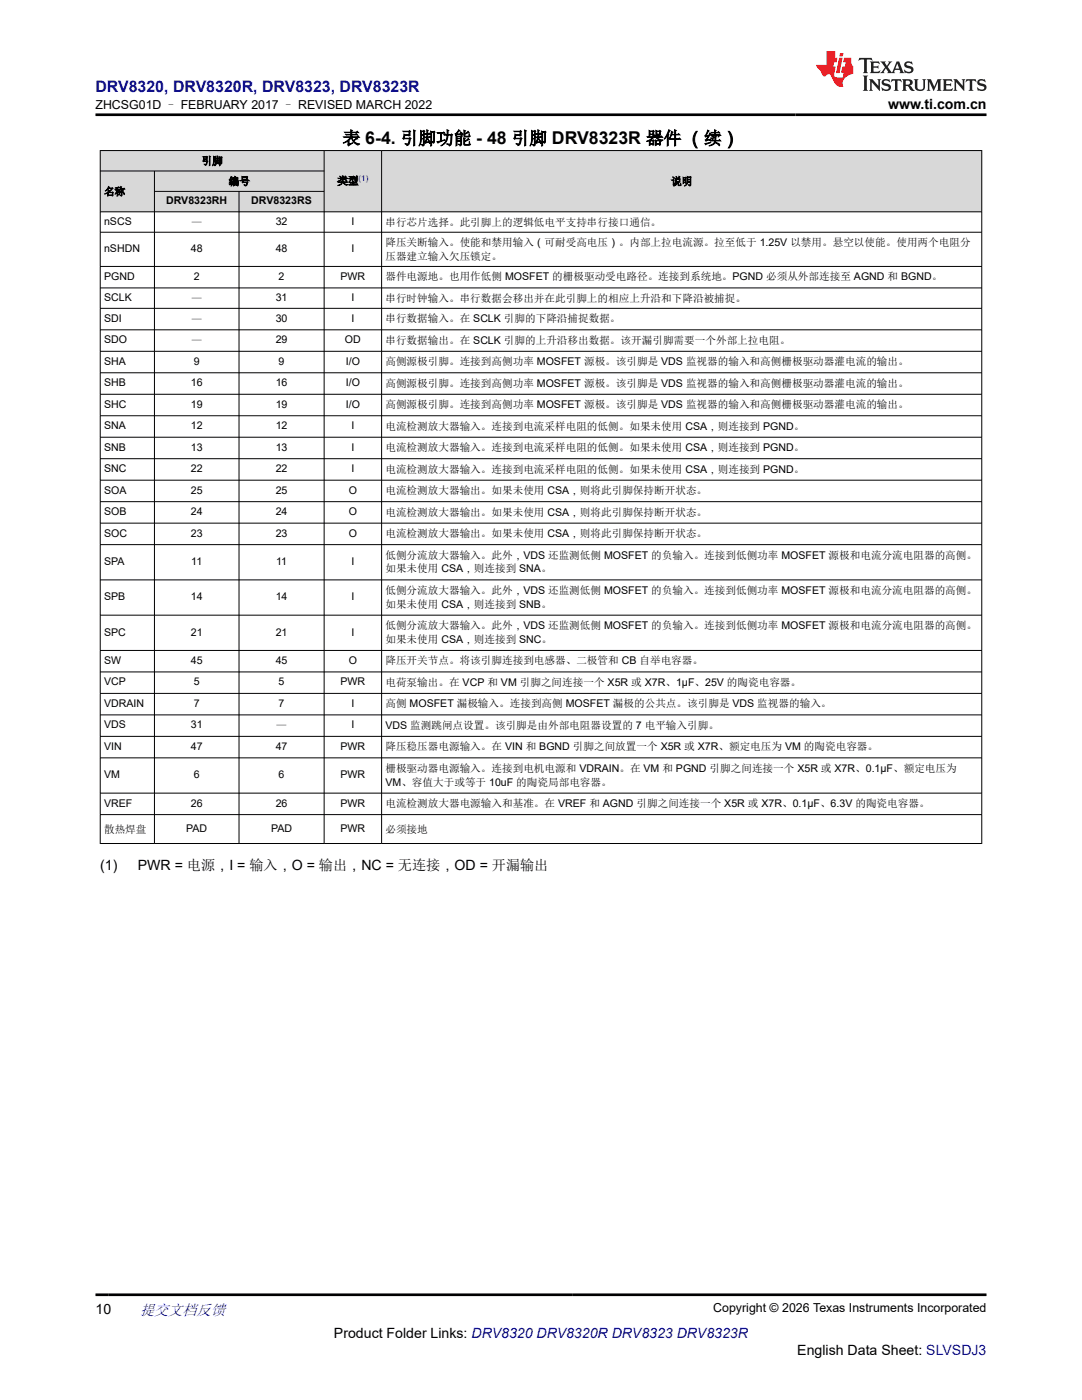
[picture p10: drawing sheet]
<svg xmlns="http://www.w3.org/2000/svg" width="216mm" height="279mm" viewBox="0 0 216 279" stroke-linecap="round" stroke-linejoin="round" font-family="sans-serif">
<defs><g id="words">
<text font-size="3.5" x="68.4" y="28.8">表 6-4. 引脚功能 - 48 引脚 DRV8323R 器件 （续）</text>
<text font-size="3.2" fill="#00f" x="19" y="18.3">DRV8320, DRV8320R, DRV8323, DRV8323R</text>
<text font-size="3" fill="#00f" x="27.9" y="262.4">提交文档反馈</text>
<g font-size="2.8">
<text x="177.2" y="21.7">www.ti.com.cn</text>
<text x="20" y="173.7">(1)</text>
<text x="27.5" y="173.7">PWR = 电源，I = 输入，O = 输出，NC = 无连接，OD = 开漏输出</text>
<text x="19" y="262.1">10</text>
<text x="66.6" y="266.9">Product Folder Links: DRV8320 DRV8320R DRV8323 DRV8323R</text>
<text x="159.1" y="270.3">English Data Sheet: SLVSDJ3</text>
</g>
<g font-size="2.5">
<text x="19.1" y="21.8">ZHCSG01D – FEBRUARY 2017 – REVISED MARCH 2022</text>
<text x="142.3" y="261.8">Copyright © 2026 Texas Instruments Incorporated</text>
</g>
<g font-size="2.1">
<text x="40.2" y="32.8">引脚</text>
<text x="20.8" y="39">名称</text>
<text x="33.2" y="40.8">DRV8323RH</text>
<text x="45.6" y="36.9">编号</text>
<text x="50.1" y="40.8">DRV8323RS</text>
<text x="67.3" y="36.8">类型</text>
<text x="133.9" y="36.9">说明</text>
<text x="20.8" y="44.9">nSCS</text>
<text x="38.2" y="45.1">—</text>
<text x="55" y="44.9">32</text>
<text x="70.1" y="44.9">I</text>
<text x="76.9" y="45.1">串行芯片选择。此引脚上的逻辑低电平支持串行接口通信。</text>
<text x="20.8" y="50.3">nSHDN</text>
<text x="38.1" y="50.3">48</text>
<text x="55" y="50.3">48</text>
<text x="70.1" y="50.3">I</text>
<text x="76.9" y="49.1">降压关断输入。使能和禁用输入（可耐受高电压）。内部上拉电流源。拉至低于 1.25V 以禁用。悬空以使能。使用两个电阻分</text>
<text x="76.9" y="51.9">压器建立输入欠压锁定。</text>
<text x="20.8" y="55.9">PGND</text>
<text x="38.7" y="55.9">2</text>
<text x="55.6" y="55.9">2</text>
<text x="67.9" y="55.9">PWR</text>
<text x="76.9" y="56">器件电源地。也用作低侧 MOSFET 的栅极驱动受电路径。连接到系统地。PGND 必须从外部连接至 AGND 和 BGND。</text>
<text x="20.8" y="60">SCLK</text>
<text x="20.8" y="64.2">SDI</text>
<text x="38.2" y="60.3">—</text>
<text x="38.2" y="64.4">—</text>
<text x="55" y="60">31</text>
<text x="55" y="64.2">30</text>
<text x="70.1" y="60">I</text>
<text x="70.1" y="64.2">I</text>
<text x="76.9" y="60.3">串行时钟输入。串行数据会移出并在此引脚上的相应上升沿和下降沿被捕捉。</text>
<text x="76.9" y="64.3">串行数据输入。在 SCLK 引脚的下降沿捕捉数据。</text>
<text x="20.8" y="68.5">SDO</text>
<text x="38.2" y="68.7">—</text>
<text x="55" y="68.5">29</text>
<text x="68.8" y="68.5">OD</text>
<text x="76.9" y="68.6">串行数据输出。在 SCLK 引脚的上升沿移出数据。该开漏引脚需要一个外部上拉电阻。</text>
<text x="20.8" y="72.8">SHA</text>
<text x="20.8" y="77.1">SHB</text>
<text x="38.1" y="77.1">16</text>
<text x="38.7" y="72.8">9</text>
<text x="55" y="77.1">16</text>
<text x="55.6" y="72.8">9</text>
<text x="69" y="72.8">I/O</text>
<text x="69" y="77.1">I/O</text>
<text x="76.9" y="72.9">高侧源极引脚。连接到高侧功率 MOSFET 源极。该引脚是 VDS 监视器的输入和高侧栅极驱动器灌电流的输出。</text>
<text x="76.9" y="77.2">高侧源极引脚。连接到高侧功率 MOSFET 源极。该引脚是 VDS 监视器的输入和高侧栅极驱动器灌电流的输出。</text>
<text x="20.8" y="81.4">SHC</text>
<text x="38.1" y="81.4">19</text>
<text x="55" y="81.4">19</text>
<text x="69" y="81.4">I/O</text>
<text x="76.9" y="81.5">高侧源极引脚。连接到高侧功率 MOSFET 源极。该引脚是 VDS 监视器的输入和高侧栅极驱动器灌电流的输出。</text>
<text x="20.8" y="85.7">SNA</text>
<text x="20.8" y="89.9">SNB</text>
<text x="38.1" y="85.7">12</text>
<text x="38.1" y="89.9">13</text>
<text x="55" y="85.7">12</text>
<text x="55" y="89.9">13</text>
<text x="70.1" y="85.7">I</text>
<text x="70.1" y="89.9">I</text>
<text x="76.9" y="85.8">电流检测放大器输入。连接到电流采样电阻的低侧。如果未使用 CSA，则连接到 PGND。</text>
<text x="20.8" y="94.2">SNC</text>
<text x="38.1" y="94.2">22</text>
<text x="55" y="94.2">22</text>
<text x="70.1" y="94.2">I</text>
<text x="76.9" y="90.1">电流检测放大器输入。连接到电流采样电阻的低侧。如果未使用 CSA，则连接到 PGND。</text>
<text x="76.9" y="94.3">电流检测放大器输入。连接到电流采样电阻的低侧。如果未使用 CSA，则连接到 PGND。</text>
<text x="20.8" y="98.5">SOA</text>
<text x="38.1" y="98.5">25</text>
<text x="55" y="98.5">25</text>
<text x="69.6" y="98.5">O</text>
<text x="76.9" y="98.6">电流检测放大器输出。如果未使用 CSA，则将此引脚保持断开状态。</text>
<text x="20.8" y="102.8">SOB</text>
<text x="20.8" y="107.1">SOC</text>
<text x="38.1" y="102.8">24</text>
<text x="38.1" y="107.1">23</text>
<text x="55" y="102.8">24</text>
<text x="55" y="107.1">23</text>
<text x="69.6" y="102.8">O</text>
<text x="69.6" y="107.1">O</text>
<text x="76.9" y="102.9">电流检测放大器输出。如果未使用 CSA，则将此引脚保持断开状态。</text>
<text x="76.9" y="107.2">电流检测放大器输出。如果未使用 CSA，则将此引脚保持断开状态。</text>
<text x="20.8" y="112.8">SPA</text>
<text x="38.2" y="112.8">11</text>
<text x="55.1" y="112.8">11</text>
<text x="70.1" y="112.8">I</text>
<text x="76.9" y="111.5">低侧分流放大器输入。此外，VDS 还监测低侧 MOSFET 的负输入。连接到低侧功率 MOSFET 源极和电流分流电阻器的高侧。</text>
<text x="20.8" y="119.8">SPB</text>
<text x="38.1" y="119.8">14</text>
<text x="55" y="119.8">14</text>
<text x="70.1" y="119.8">I</text>
<text x="76.9" y="114.2">如果未使用 CSA，则连接到 SNA。</text>
<text x="76.9" y="118.5">低侧分流放大器输入。此外，VDS 还监测低侧 MOSFET 的负输入。连接到低侧功率 MOSFET 源极和电流分流电阻器的高侧。</text>
<text x="76.9" y="121.3">如果未使用 CSA，则连接到 SNB。</text>
<text x="76.9" y="125.6">低侧分流放大器输入。此外，VDS 还监测低侧 MOSFET 的负输入。连接到低侧功率 MOSFET 源极和电流分流电阻器的高侧。</text>
<text x="20.8" y="126.8">SPC</text>
<text x="38.1" y="126.8">21</text>
<text x="55" y="126.8">21</text>
<text x="70.1" y="126.8">I</text>
<text x="76.9" y="128.3">如果未使用 CSA，则连接到 SNC。</text>
<text x="20.8" y="132.5">SW</text>
<text x="20.8" y="136.8">VCP</text>
<text x="38.1" y="132.5">45</text>
<text x="38.7" y="136.8">5</text>
<text x="55" y="132.5">45</text>
<text x="55.6" y="136.8">5</text>
<text x="67.9" y="136.8">PWR</text>
<text x="69.6" y="132.5">O</text>
<text x="76.9" y="132.6">降压开关节点。将该引脚连接到电感器、二极管和 CB 自举电容器。</text>
<text x="76.9" y="136.9">电荷泵输出。在 VCP 和 VM 引脚之间连接一个 X5R 或 X7R、1µF、25V 的陶瓷电容器。</text>
<text x="20.8" y="141.1">VDRAIN</text>
<text x="38.7" y="141.1">7</text>
<text x="55.6" y="141.1">7</text>
<text x="70.1" y="141.1">I</text>
<text x="76.9" y="141.2">高侧 MOSFET 漏极输入。连接到高侧 MOSFET 漏极的公共点。该引脚是 VDS 监视器的输入。</text>
<text x="20.8" y="145.4">VDS</text>
<text x="20.8" y="149.7">VIN</text>
<text x="38.1" y="145.4">31</text>
<text x="38.1" y="149.7">47</text>
<text x="55" y="149.7">47</text>
<text x="55.1" y="145.6">—</text>
<text x="67.9" y="149.7">PWR</text>
<text x="70.1" y="145.4">I</text>
<text x="76.9" y="145.5">VDS 监测跳闸点设置。该引脚是由外部电阻器设置的 7 电平输入引脚。</text>
<text x="76.9" y="149.8">降压稳压器电源输入。在 VIN 和 BGND 引脚之间放置一个 X5R 或 X7R、额定电压为 VM 的陶瓷电容器。</text>
<text x="20.8" y="155.3">VM</text>
<text x="38.7" y="155.3">6</text>
<text x="55.6" y="155.3">6</text>
<text x="67.9" y="155.3">PWR</text>
<text x="76.9" y="154">栅极驱动器电源输入。连接到电机电源和 VDRAIN。在 VM 和 PGND 引脚之间连接一个 X5R 或 X7R、0.1µF、额定电压为</text>
<text x="20.8" y="161">VREF</text>
<text x="38.1" y="161">26</text>
<text x="55" y="161">26</text>
<text x="67.9" y="161">PWR</text>
<text x="76.9" y="156.8">VM、容值大于或等于 10uF 的陶瓷局部电容器。</text>
<text x="76.9" y="161.1">电流检测放大器电源输入和基准。在 VREF 和 AGND 引脚之间连接一个 X5R 或 X7R、0.1µF、6.3V 的陶瓷电容器。</text>
<text x="20.8" y="166.2">散热焊盘</text>
<text x="37.2" y="166">PAD</text>
<text x="54.1" y="166">PAD</text>
<text x="67.9" y="166">PWR</text>
<text x="76.9" y="166.2">必须接地</text>
</g>
<text font-size="1.6" fill="#00f" x="71.6" y="36.1">(1)</text>
</g></defs>
<g fill="#d8d8d8">
<path d="M20 30h175.9v4.1h-175.9z" fill-rule="evenodd"/>
<path d="M20.1 30.1h44.5v4h-44.5z" fill-rule="evenodd"/>
<path d="M64.7 30.1h11.4v12.1h-11.4z" fill-rule="evenodd"/>
<path d="M76.2 30.1h119.6v12.1h-119.6z" fill-rule="evenodd"/>
<path d="M20.1 34.2h10.7v8h-10.7z" fill-rule="evenodd"/>
<path d="M30.9 34.2h33.7v3.9h-33.7z" fill-rule="evenodd"/>
<path d="M30.9 38.3h16.7v3.9h-16.7z" fill-rule="evenodd"/>
<path d="M47.8 38.3h16.8v3.9h-16.8z" fill-rule="evenodd"/>
</g>
<g fill="none" stroke="#000" stroke-width=".2">
<path d="M19.9 30h176.1M19.9 34.1h44.8M20 30v138.4M30.8 34.1v134.3M30.8 38.2h33.9M47.7 38.2v130.2M64.7 30v138.4M76.1 30v138.4M195.9 30v138.4M19.9 46.3h176.1M19.9 53.2h176.1M19.9 57.5h176.1"/>
<path d="M196 42.3h-176.1M19.9 61.5h176.1M19.9 65.8h176.1M19.9 70.1h176.1M19.9 74.4h176.1M19.9 78.7h176.1M19.9 83h176.1M19.9 87.3h176.1M19.9 91.5h176.1M19.9 95.8h176.1M19.9 100.1h176.1M19.9 104.4h176.1"/>
<path d="M19.9 108.7h176.1M19.9 115.7h176.1M19.9 122.8h176.1M19.9 129.8h176.1M19.9 134.1h176.1M19.9 138.4h176.1M19.9 142.7h176.1M19.9 147h176.1M19.9 151.2h176.1M19.9 158.3h176.1M19.9 162.6h176.1M19.9 168.3h176.1"/>
</g>
<path d="M171.5 11.6l-.2 .5 .5-.2h.6v.1v2.2l-.2 .4h1l-.2-.4v-2.2v-.1h.5l.6 .2-.2-.5zM173.6 12.3l.2 .4v1.5l-.2 .4h1.9l.1-.6a1.08 1.08 0 0 1-1.3 .2v-.7h.6l.4 .2v-.7l-.4 .2h-.6v-.5l.2-.2a1 1 0 0 1 1 .3l-.1-.5zM175.7 12.3l.9 1.1-1 1.2h.9l-.2-.2 .5-.8 .4 .8-.2 .2h1.6l-.2-.2 .2-.5h.9l.1 .5-.1 .2h.9l-.2-.3-.8-2h-.5l-.9 2.2-.9-1.1 .9-1.1h-.8l.2 .2-.4 .6-.4-.6 .2-.2zM179 12.7l.4 1h-.7zM180.7 12.4a.65 .65 0 0 0-.2 .7 .65 .65 0 0 0 .6 .5l.6 .1 .1 .3a.79 .79 0 0 1-.7 .4 .79 .79 0 0 1-.7-.5l.1 .7 .2-.1a.93 .93 0 0 0 1.1 .1 .93 .93 0 0 0 .4-1 1.46 1.46 0 0 0-1.2-.6l-.1-.3a1.09 1.09 0 0 1 1.2 .2l-.2-.6-.1 .1-.5-.2zM172.2 15.1l.2 .4v2.2l-.2 .4h1l-.2-.4v-2.2l.2-.4zM173.4 15.8l.2 .4v1.5l-.2 .4h.8l-.3-.4 .1-1.3 1.6 1.8v-2l.2-.4h-.7l.1 .2 .1 1.1-1.2-1.3zM176.2 15.9a.65 .65 0 0 0-.2 .8 .65 .65 0 0 0 .6 .4l.6 .2 .1 .2a.79 .79 0 0 1-.7 .4 .79 .79 0 0 1-.7-.5l.1 .7 .2-.1a.93 .93 0 0 0 1.1 .1 .93 .93 0 0 0 .4-.9 1.46 1.46 0 0 0-1.2-.6l-.1-.4a1.09 1.09 0 0 1 1.2 .2l-.1-.6-.2 .1-.5-.1zM177.9 15.8l-.1 .6a.63 .63 0 0 1 .8-.3v1.6l-.3 .4h1l-.2-.4v-1.6a.66 .66 0 0 1 .8 .3l-.1-.6zM180 15.8l.2 .4v1.5l-.2 .4h1l-.2-.2-.1-.7h.5l.1 .2a.79 .79 0 0 0 1.2 .6l-1-.9a.61 .61 0 0 0 .6-.6 .61 .61 0 0 0-.5-.7zM180.8 16.1h.1a.47 .47 0 0 1 .5 .1 .47 .47 0 0 1 .1 .5l-.1 .1-.7 .1zM182.3 15.8l.2 .2a2.27 2.27 0 0 0 .4 2 1.04 1.04 0 0 0 1.7-.7v-1.3l.2-.2h-.8l.2 .4v1.1a.6 .6 0 0 1-.6 .6 .6 .6 0 0 1-.6-.6v-1.1l.3-.4zM184.9 15.8l.2 .4v1.5l-.2 .4h.8l-.3-.4v-1.4l.9 1.9 .9-1.9v1.4l-.3 .4h1l-.2-.4v-1.5l.2-.4h-.8l-.7 1.5-.6-1.5zM188.1 15.8l.2 .4v1.5l-.2 .4h1.9l.1-.6a1.09 1.09 0 0 1-1.3 .2v-.7h.6l.4 .2v-.6l-.4 .2h-.6v-.6l.2-.1a1.01 1.01 0 0 1 1 .3l-.1-.6zM190.2 15.8l.3 .4v1.5l-.3 .4h.8l-.2-.4v-1.3l1.6 1.8v-2l.2-.4h-.7l.2 .2v1.1l-1.2-1.3zM192.8 15.8l-.1 .6a.63 .63 0 0 1 .8-.3v1.6l-.3 .4h1l-.2-.4v-1.6a.66 .66 0 0 1 .8 .3l-.1-.6zM195.2 15.9a.65 .65 0 0 0-.2 .8 .65 .65 0 0 0 .6 .4l.6 .2 .2 .2a.79 .79 0 0 1-.7 .4 .79 .79 0 0 1-.7-.5l.1 .7 .2-.1a.93 .93 0 0 0 1 .1 .93 .93 0 0 0 .5-.9 1.46 1.46 0 0 0-1.3-.6v-.4a1.09 1.09 0 0 1 1.2 .2l-.2-.6-.2 .1-.5-.1z" fill="#231f20"/>
<path d="M164.9 10.2v2.8h-2l.1 .3 .8 1a.95 .95 0 0 0 1 .9 .59 .59 0 0 1 .5-.4 .59 .59 0 0 1 .5 .4l.4 .7a1.59 1.59 0 0 0 2.1 1.4 1.61 1.61 0 0 1 1-2.3l1-.3-.1-1.5a1.59 1.59 0 0 1-.3-1.7h-1.5l-.2 .9h.6l-.2 .9h-.5l-.2 1v.2l.4 .1-.1 .9h-.7a.73 .73 0 0 1-1-.7l.3-1.5h-.5l.1-.9h.5l.2-.9h-.5v-1.3zM167.4 11.5l-.6 3.1h.7l.6-3.1zM167.6 10.6l-.1 .6h.7l.1-.6z" fill="#ed1c24"/>
<path d="M19 22.9h177.8M19 258.4h177.8" fill="none" stroke="#000" stroke-width=".53"/>
<use href="#words"/>
</svg>
